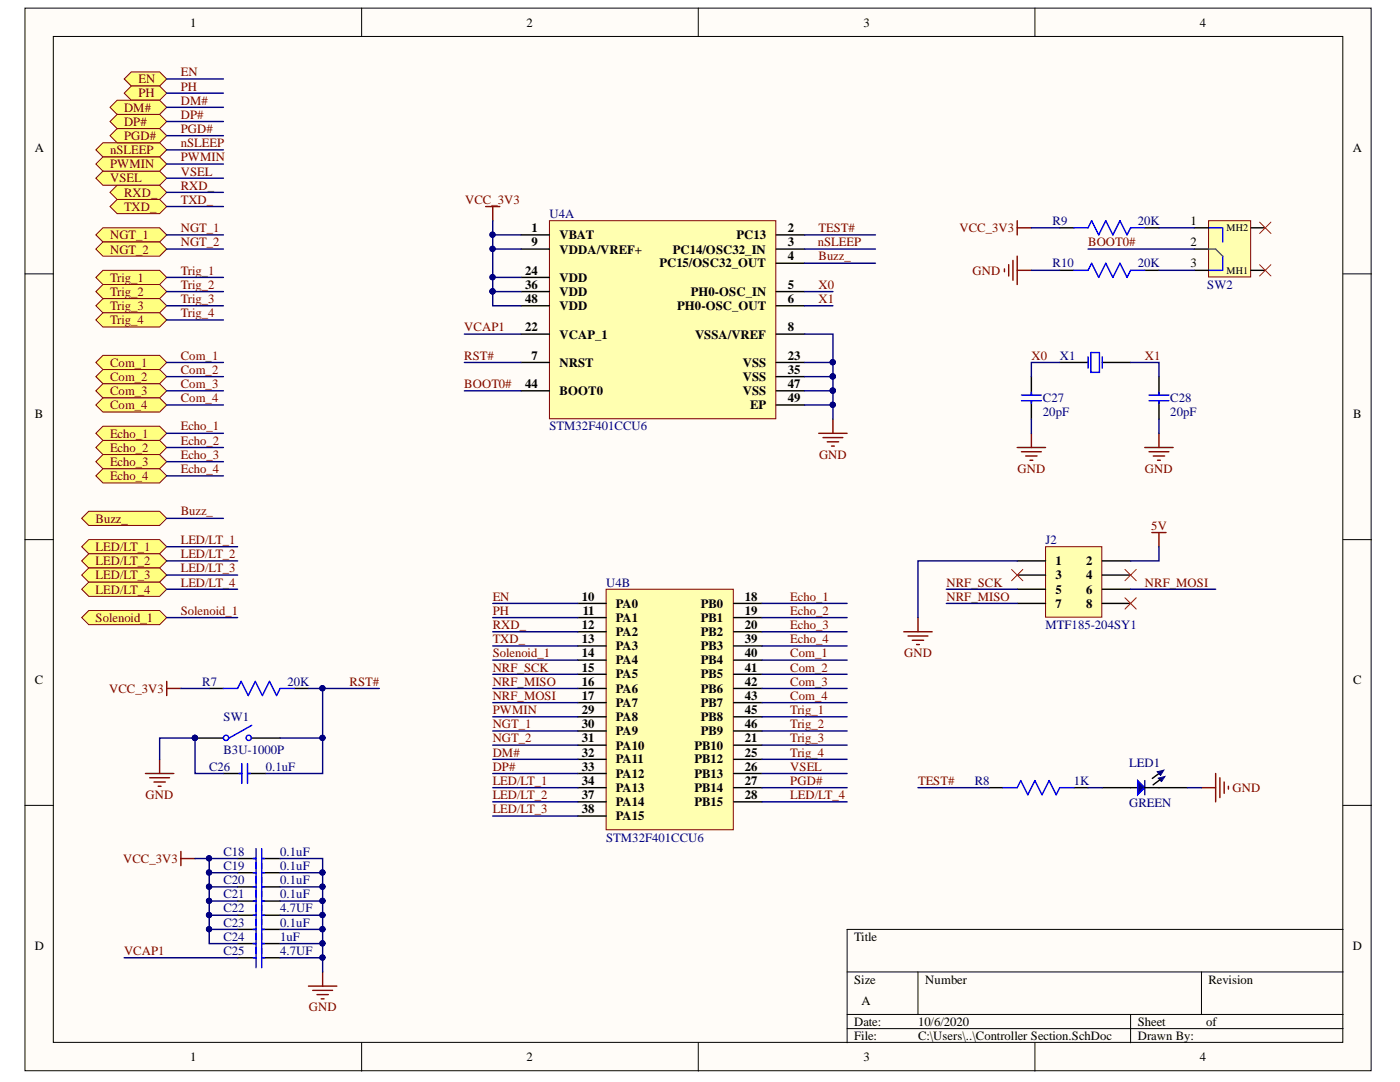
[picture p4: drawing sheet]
<svg xmlns="http://www.w3.org/2000/svg" width="279mm" height="216mm" viewBox="0 0 279 216" stroke-linecap="round" stroke-linejoin="round" font-family="sans-serif">
<defs><g id="words">
<g font-size="2.5">
<text x="37.9" y="5.3">1</text>
<text x="105.1" y="5.3">2</text>
<text x="172.3" y="5.3">3</text>
<text x="239.5" y="5.3">4</text>
<text x="6.9" y="30.4">A</text>
<text x="270" y="30.4">A</text>
<text x="106.1" y="46.3">1</text>
<text x="111.7" y="47.7">VBAT</text>
<text x="147" y="47.7">PC13</text>
<text x="157.2" y="46.3">2</text>
<text x="237.6" y="44.9">1</text>
<text x="106.1" y="49.1">9</text>
<text x="111.7" y="50.6">VDDA/VREF+</text>
<text x="131.6" y="53.4">PC15/OSC32_OUT</text>
<text x="134.3" y="50.6">PC14/OSC32_IN</text>
<text x="157.2" y="49.1">3</text>
<text x="157.2" y="51.9">4</text>
<text x="237.6" y="49.1">2</text>
<text x="237.6" y="53.4">3</text>
<text x="104.8" y="54.8">24</text>
<text x="104.8" y="57.6">36</text>
<text x="111.7" y="56.2">VDD</text>
<text x="111.7" y="59">VDD</text>
<text x="137.9" y="59">PH0-OSC_IN</text>
<text x="157.2" y="57.6">5</text>
<text x="104.8" y="60.5">48</text>
<text x="111.7" y="61.9">VDD</text>
<text x="135.2" y="61.9">PH0-OSC_OUT</text>
<text x="157.2" y="60.5">6</text>
<text x="104.8" y="66.1">22</text>
<text x="106.1" y="71.8">7</text>
<text x="111.7" y="67.6">VCAP_1</text>
<text x="138.7" y="67.6">VSSA/VREF</text>
<text x="157.2" y="66.1">8</text>
<text x="157.2" y="71.8">23</text>
<text x="104.8" y="77.4">44</text>
<text x="111.7" y="73.2">NRST</text>
<text x="148.2" y="73.2">VSS</text>
<text x="148.2" y="76">VSS</text>
<text x="157.2" y="74.6">35</text>
<text x="157.2" y="77.4">47</text>
<text x="6.9" y="83.4">B</text>
<text x="111.7" y="78.9">BOOT0</text>
<text x="148.2" y="78.9">VSS</text>
<text x="149.7" y="81.7">EP</text>
<text x="157.2" y="80.2">49</text>
<text x="270.1" y="83.4">B</text>
<text x="210.7" y="112.8">1</text>
<text x="216.8" y="112.8">2</text>
<text x="116.1" y="119.8">10</text>
<text x="148.7" y="119.8">18</text>
<text x="210.7" y="115.6">3</text>
<text x="210.7" y="118.5">5</text>
<text x="216.8" y="115.6">4</text>
<text x="216.8" y="118.5">6</text>
<text x="116.1" y="125.5">12</text>
<text x="116.3" y="122.7">11</text>
<text x="122.9" y="121.3">PA0</text>
<text x="122.9" y="124.1">PA1</text>
<text x="139.9" y="121.3">PB0</text>
<text x="139.9" y="124.1">PB1</text>
<text x="148.7" y="122.7">19</text>
<text x="148.7" y="125.5">20</text>
<text x="210.7" y="121.3">7</text>
<text x="216.8" y="121.3">8</text>
<text x="116.1" y="128.4">13</text>
<text x="116.1" y="131.1">14</text>
<text x="122.9" y="126.9">PA2</text>
<text x="122.9" y="129.7">PA3</text>
<text x="139.9" y="126.9">PB2</text>
<text x="139.9" y="129.7">PB3</text>
<text x="148.7" y="128.4">39</text>
<text x="148.7" y="131.1">40</text>
<text x="6.9" y="136.5">C</text>
<text x="116.1" y="134">15</text>
<text x="116.1" y="136.8">16</text>
<text x="122.9" y="132.6">PA4</text>
<text x="122.9" y="135.4">PA5</text>
<text x="139.9" y="132.6">PB4</text>
<text x="139.9" y="135.4">PB5</text>
<text x="148.7" y="134">41</text>
<text x="148.7" y="136.8">42</text>
<text x="270.1" y="136.5">C</text>
<text x="116.1" y="139.7">17</text>
<text x="116.1" y="142.5">29</text>
<text x="122.9" y="138.2">PA6</text>
<text x="122.9" y="141">PA7</text>
<text x="122.9" y="143.9">PA8</text>
<text x="139.9" y="138.2">PB6</text>
<text x="139.9" y="141">PB7</text>
<text x="139.9" y="143.9">PB8</text>
<text x="148.7" y="139.7">43</text>
<text x="148.7" y="142.5">45</text>
<text x="116.1" y="145.3">30</text>
<text x="116.1" y="148.1">31</text>
<text x="122.9" y="146.7">PA9</text>
<text x="122.9" y="149.6">PA10</text>
<text x="138.6" y="149.6">PB10</text>
<text x="139.9" y="146.7">PB9</text>
<text x="148.7" y="148.1">21</text>
<text x="148.7" y="145.3">46</text>
<text x="116.1" y="151">32</text>
<text x="116.1" y="153.8">33</text>
<text x="122.9" y="152.3">PA11</text>
<text x="122.9" y="155.2">PA12</text>
<text x="138.6" y="152.3">PB12</text>
<text x="138.6" y="155.2">PB13</text>
<text x="148.7" y="151">25</text>
<text x="148.7" y="153.8">26</text>
<text x="116.1" y="156.6">34</text>
<text x="116.1" y="159.4">37</text>
<text x="122.9" y="158">PA13</text>
<text x="122.9" y="160.9">PA14</text>
<text x="138.6" y="158">PB14</text>
<text x="138.6" y="160.9">PB15</text>
<text x="148.7" y="156.6">27</text>
<text x="148.7" y="159.4">28</text>
<text x="116.1" y="162.3">38</text>
<text x="122.9" y="163.7">PA15</text>
<text x="6.9" y="189.5">D</text>
<text x="170.5" y="187.7">Title</text>
<text x="270" y="189.5">D</text>
<text x="170.5" y="196.3">Size</text>
<text x="184.7" y="196.3">Number</text>
<text x="241.2" y="196.3">Revision</text>
<text x="171.9" y="200.5">A</text>
<text x="170.5" y="204.7">Date:</text>
<text x="170.5" y="207.5">File:</text>
<text x="183.2" y="204.7">10/6/2020</text>
<text x="183.2" y="207.5">C:\Users\..\Controller Section.SchDoc</text>
<text x="227.1" y="204.7">Sheet</text>
<text x="227.1" y="207.5">Drawn By:</text>
<text x="240.7" y="204.7">of</text>
<text x="37.9" y="211.8">1</text>
<text x="105.1" y="211.8">2</text>
<text x="172.3" y="211.8">3</text>
<text x="239.5" y="211.8">4</text>
</g>
<g font-size="2.5" fill="#800000">
<text x="27.6" y="16.6">EN</text>
<text x="36.1" y="15.2">EN</text>
<text x="24.8" y="22.3">DM#</text>
<text x="27.6" y="19.4">PH</text>
<text x="36.1" y="18.1">PH</text>
<text x="36.1" y="20.9">DM#</text>
<text x="36.1" y="23.7">DP#</text>
<text x="24.8" y="28">PGD#</text>
<text x="24.8" y="25.1">DP#</text>
<text x="36.1" y="29.4">nSLEEP</text>
<text x="36.1" y="26.5">PGD#</text>
<text x="22" y="30.7">nSLEEP</text>
<text x="22" y="33.6">PWMIN</text>
<text x="36.1" y="35">VSEL</text>
<text x="36.1" y="32.2">PWMIN</text>
<text x="22" y="36.4">VSEL</text>
<text x="24.8" y="39.3">RXD_</text>
<text x="36.1" y="37.8">RXD_</text>
<text x="36.1" y="40.7">TXD_</text>
<text x="92.8" y="40.7">VCC_3V3</text>
<text x="22" y="47.7">NGT_1</text>
<text x="24.8" y="42.1">TXD_</text>
<text x="36.1" y="46.3">NGT_1</text>
<text x="163.4" y="46.3">TEST#</text>
<text x="191.5" y="46.3">VCC_3V3</text>
<text x="22" y="50.6">NGT_2</text>
<text x="36.1" y="49.1">NGT_2</text>
<text x="163.2" y="49.1">nSLEEP</text>
<text x="163.4" y="51.9">Buzz_</text>
<text x="217.2" y="49.1">BOOT0#</text>
<text x="22" y="56.2">Trig_1</text>
<text x="22" y="59">Trig_2</text>
<text x="36.1" y="54.8">Trig_1</text>
<text x="36.1" y="57.6">Trig_2</text>
<text x="163.4" y="57.6">X0</text>
<text x="194.1" y="54.8">GND</text>
<text x="22" y="61.9">Trig_3</text>
<text x="22" y="64.7">Trig_4</text>
<text x="36.1" y="60.5">Trig_3</text>
<text x="36.1" y="63.3">Trig_4</text>
<text x="163.4" y="60.5">X1</text>
<text x="36.1" y="71.8">Com_1</text>
<text x="92.7" y="71.8">RST#</text>
<text x="92.7" y="66.1">VCAP1</text>
<text x="205.9" y="71.8">X0</text>
<text x="228.5" y="71.8">X1</text>
<text x="22" y="73.2">Com_1</text>
<text x="22" y="76">Com_2</text>
<text x="36.1" y="74.6">Com_2</text>
<text x="36.1" y="77.4">Com_3</text>
<text x="92.7" y="77.4">BOOT0#</text>
<text x="22" y="78.9">Com_3</text>
<text x="22" y="81.7">Com_4</text>
<text x="36.1" y="80.2">Com_4</text>
<text x="22" y="87.3">Echo_1</text>
<text x="36.1" y="85.9">Echo_1</text>
<text x="36.1" y="88.8">Echo_2</text>
<text x="22" y="90.2">Echo_2</text>
<text x="22" y="93">Echo_3</text>
<text x="22" y="95.8">Echo_4</text>
<text x="36.1" y="91.5">Echo_3</text>
<text x="36.1" y="94.4">Echo_4</text>
<text x="163.5" y="91.5">GND</text>
<text x="203.1" y="94.4">GND</text>
<text x="228.5" y="94.4">GND</text>
<text x="19.1" y="104.3">Buzz_</text>
<text x="36.1" y="102.9">Buzz_</text>
<text x="229.8" y="105.7">5V</text>
<text x="19.1" y="109.9">LED/LT_1</text>
<text x="19.1" y="112.8">LED/LT_2</text>
<text x="36.1" y="108.5">LED/LT_1</text>
<text x="36.1" y="111.4">LED/LT_2</text>
<text x="19.1" y="115.6">LED/LT_3</text>
<text x="19.1" y="118.5">LED/LT_4</text>
<text x="36.1" y="114.2">LED/LT_3</text>
<text x="36.1" y="117">LED/LT_4</text>
<text x="98.3" y="119.8">EN</text>
<text x="157.7" y="119.8">Echo_1</text>
<text x="188.9" y="117">NRF_SCK</text>
<text x="188.9" y="119.8">NRF_MISO</text>
<text x="228.5" y="117">NRF_MOSI</text>
<text x="19.1" y="124.1">Solenoid_1</text>
<text x="36.1" y="122.7">Solenoid_1</text>
<text x="98.3" y="122.7">PH</text>
<text x="98.3" y="125.5">RXD_</text>
<text x="157.7" y="122.7">Echo_2</text>
<text x="157.7" y="125.5">Echo_3</text>
<text x="98.3" y="131.1">Solenoid_1</text>
<text x="98.3" y="128.4">TXD_</text>
<text x="157.7" y="128.4">Echo_4</text>
<text x="157.7" y="131.1">Com_1</text>
<text x="180.4" y="131.1">GND</text>
<text x="69.8" y="136.8">RST#</text>
<text x="98.3" y="134">NRF_SCK</text>
<text x="98.3" y="136.8">NRF_MISO</text>
<text x="157.7" y="134">Com_2</text>
<text x="157.7" y="136.8">Com_3</text>
<text x="21.8" y="138.2">VCC_3V3</text>
<text x="98.3" y="139.7">NRF_MOSI</text>
<text x="98.3" y="142.5">PWMIN</text>
<text x="157.7" y="139.7">Com_4</text>
<text x="157.7" y="142.5">Trig_1</text>
<text x="98.3" y="145.3">NGT_1</text>
<text x="98.3" y="148.1">NGT_2</text>
<text x="157.7" y="145.3">Trig_2</text>
<text x="157.7" y="148.1">Trig_3</text>
<text x="98.3" y="151">DM#</text>
<text x="98.3" y="153.8">DP#</text>
<text x="157.7" y="151">Trig_4</text>
<text x="157.7" y="153.8">VSEL</text>
<text x="29.1" y="159.4">GND</text>
<text x="98.3" y="156.6">LED/LT_1</text>
<text x="98.3" y="159.4">LED/LT_2</text>
<text x="157.7" y="159.4">LED/LT_4</text>
<text x="157.7" y="156.6">PGD#</text>
<text x="183.2" y="156.6">TEST#</text>
<text x="246" y="158">GND</text>
<text x="98.3" y="162.3">LED/LT_3</text>
<text x="24.6" y="172.2">VCC_3V3</text>
<text x="24.8" y="190.6">VCAP1</text>
<text x="61.7" y="201.8">GND</text>
</g>
<g font-size="2.5" fill="#000080">
<text x="109.6" y="43.5">U4A</text>
<text x="210.1" y="44.9">R9</text>
<text x="227.1" y="44.9">20K</text>
<text x="210.1" y="53.4">R10</text>
<text x="227.1" y="53.4">20K</text>
<text x="240.9" y="57.6">SW2</text>
<text x="211.5" y="71.8">X1</text>
<text x="208.1" y="80.2">C27</text>
<text x="208.1" y="83.1">20pF</text>
<text x="233.6" y="80.2">C28</text>
<text x="233.6" y="83.1">20pF</text>
<text x="109.6" y="85.9">STM32F401CCU6</text>
<text x="208.6" y="108.5">J2</text>
<text x="121" y="117">U4B</text>
<text x="208.6" y="125.5">MTF185-204SY1</text>
<text x="40.4" y="136.8">R7</text>
<text x="57.4" y="136.8">20K</text>
<text x="44.6" y="143.9">SW1</text>
<text x="41.7" y="153.8">C26</text>
<text x="44.6" y="150.4">B3U-1000P</text>
<text x="53" y="153.8">0.1uF</text>
<text x="225.4" y="153.1">LED1</text>
<text x="194.5" y="156.6">R8</text>
<text x="214.3" y="156.6">1K</text>
<text x="225.4" y="161.1">GREEN</text>
<text x="121" y="168">STM32F401CCU6</text>
<text x="44.6" y="170.8">C18</text>
<text x="44.6" y="173.6">C19</text>
<text x="55.9" y="170.8">0.1uF</text>
<text x="55.9" y="173.6">0.1uF</text>
<text x="44.6" y="176.4">C20</text>
<text x="44.6" y="179.3">C21</text>
<text x="55.9" y="176.4">0.1uF</text>
<text x="55.9" y="179.3">0.1uF</text>
<text x="44.6" y="182.1">C22</text>
<text x="44.6" y="184.9">C23</text>
<text x="55.9" y="182.1">4.7UF</text>
<text x="55.9" y="184.9">0.1uF</text>
<text x="44.6" y="187.7">C24</text>
<text x="44.6" y="190.6">C25</text>
<text x="55.9" y="187.7">1uF</text>
<text x="55.9" y="190.6">4.7UF</text>
</g>
<g font-size="2">
<text x="244.8" y="46.1">MH2</text>
<text x="244.8" y="54.6">MH1</text>
</g>
</g></defs>
<g fill="#fffcf8" stroke="#000" stroke-width=".2">
<path d="M5 1.6h268.6v212.1h-268.6z"/>
<path d="M10.6 7.3h257.4v200.7h-257.4z"/>
</g>
<g fill="none" stroke="#000" stroke-width=".2">
<path d="M72.2 1.6v5.7M139.4 1.6v5.7M206.5 1.6v5.7M5 54.6h5.6M268.1 54.6h5.6M5 107.7h5.6M268.1 107.7h5.6M5 160.7h5.6M268.1 160.7h5.6M169.1 193.9h99M183.2 193.9v8.5M239.8 193.9v8.5"/>
<path d="M268.1 185.5h-99v22.6M72.2 208.1v5.6M139.4 208.1v5.6M169.1 202.4h99M169.1 205.3h99M206.5 208.1v5.6M225.6 202.4v5.7"/>
</g>
<path d="M109.7 44h45.1v39.6h-45.1z" fill="#ffffb0" stroke="#800000" stroke-width=".2"/>
<g fill="none" stroke="#000" stroke-width=".28">
<path d="M104 46.9h5.7M104 49.7h5.7M104 58.2h5.7M104 55.4h5.7M154.9 46.9h5.7M154.9 49.7h5.7M154.9 52.5h5.7M154.9 58.2h5.7M104 61h5.7M104 72.3h5.7M104 66.7h5.7M104 78h5.7"/>
<path d="M154.9 61h5.7M154.9 72.3h5.7M154.9 66.7h5.7M154.9 75.2h5.7M154.9 78h5.7M154.9 80.8h5.7"/>
</g>
<path d="M121 117.6h25.3v48h-25.3z" fill="#ffffb0" stroke="#800000" stroke-width=".2"/>
<g fill="none" stroke="#000" stroke-width=".28">
<path d="M41.8 137.4h2.8M58.7 137.4h2.9M115.3 120.4h5.7M115.3 123.2h5.7M115.3 126.1h5.7M115.3 128.9h5.7M115.3 131.7h5.7M115.3 134.5h5.7M115.3 137.4h5.7M146.4 120.4h5.7M146.4 123.2h5.7M146.4 126.1h5.7"/>
<path d="M146.4 128.9h5.7M146.4 131.7h5.7M146.4 134.5h5.7M146.4 137.4h5.7M38.9 147.3h5.7M50.2 147.3h5.7M115.3 140.2h5.7M115.3 148.7h5.7M115.3 151.5h5.7M115.3 154.3h5.7M115.3 157.2h5.7M115.3 160h5.7"/>
<path d="M115.3 143h5.7M115.3 145.9h5.7M146.4 140.2h5.7M146.4 148.7h5.7M146.4 151.5h5.7M146.4 154.3h5.7M146.4 157.2h5.7M146.4 160h5.7M146.4 143h5.7M146.4 145.9h5.7M115.3 162.8h5.7"/>
</g>
<path d="M33.3 136v2.8M33.3 137.4h2.8M29 154.3h5.7M29.9 155.2h3.9M30.7 156h2.3M31.6 156.9h.5M31.9 151.5v2.8M36.1 169.9v2.8M36.1 171.3h2.8" fill="none" stroke="#800000" stroke-width=".28"/>
<g fill="none" stroke="#00f" stroke-width=".28">
<path d="M44.6 137.4h2.8l.7-1.4 1.4 2.8 1.5-2.8 1.4 2.8 1.4-2.8 1.4 2.8 .7-1.4h2.8M50.2 144.7l-4.5 2.6"/>
<circle cx="45.1" cy="147.2" r=".52"/>
<circle cx="49.6" cy="147.2" r=".52"/>
</g>
<circle cx="38.9" cy="147.2" r=".52" fill="#000080" stroke="#000080" stroke-width=".2"/>
<path d="M241.2 44h8.4v11.3h-8.4z" fill="#ffffb0" stroke="#800000" stroke-width=".2"/>
<g fill="none" stroke="#00f" stroke-width=".28">
<path d="M214.3 53.9h2.8l.8-1.4 1.4 2.9 1.4-2.9 1.4 2.9 1.4-2.9 1.4 2.9 .7-1.5h2.9M214.3 45.5h2.8l.8-1.5 1.4 2.9 1.4-2.9 1.4 2.9 1.4-2.9 1.4 2.9 .7-1.4h2.9M241.2 53.9h2.6M241.2 45.5h2.6M244 45.5v2.8M244 51.1v2.8M203.9 78.8h3.9M203.9 80h3.9M205.8 78.3v.5M205.8 80v.5M217.1 71.2v2.3M217.7 70.3h1.7v4h-1.7z"/>
<path d="M220 71.2v2.3M229.3 78.8h4M229.3 80h4M231.3 78.3v.5M231.3 80v.5M200.2 157.2h2.8l.7-1.4 1.4 2.8 1.4-2.8 1.5 2.8 1.4-2.8 1.4 2.8 .7-1.4h2.8"/>
</g>
<g fill="none" stroke="#000" stroke-width=".28">
<path d="M211.5 45.5h2.8M211.5 53.9h2.8M228.5 45.5h2.8M228.5 53.9h2.8M238.4 45.5h2.8M238.4 49.7h2.8M238.4 53.9h2.8M249.7 45.5h2.8M249.7 53.9h2.8M205.8 75.2v3.6M205.8 80v3.6M211.5 72.3h5.6"/>
<path d="M220 72.3h5.6M231.3 75.2v3.6M231.3 80v3.6M197.3 157.2h2.9M214.3 157.2h2.8"/>
</g>
<path d="M241.2 49.7h1.4l1.4 1.4" fill="none" stroke="#00a36e" stroke-width=".28"/>
<path d="M251.4 52.8l2.2 2.3M251.4 44.3l2.2 2.3M253.6 52.8l-2.2 2.3M253.6 44.3l-2.2 2.3" fill="none" stroke="#f00" stroke-width=".2"/>
<g fill="none" stroke="#800000" stroke-width=".28">
<path d="M96.9 41.2h2.9M98.3 41.2v2.8M200.5 53.7v.5M201.3 52.8v2.3M202.2 52v3.9M203 44v2.9M203 51.1v5.7M203 53.9h2.8M203 45.5h2.8M163.4 86.5h5.7M164.2 87.3h4M165.1 88.2h2.3"/>
<path d="M165.9 89h.6M166.2 83.6v2.9M203 89.3h5.7M203.9 90.1h3.9M204.7 91h2.3M205.6 91.8h.5M205.8 86.5v2.8M228.5 89.3h5.6M229.3 90.1h4M230.2 91h2.2M231 91.8h.6M231.3 86.5v2.8"/>
<path d="M239.8 157.2h2.8M242.6 154.3v5.7M243.5 155.2v4M244.3 156v2.3M245.2 156.9v.6M61.6 196.8h5.6M62.4 197.6h4M63.3 198.5h2.2M64.1 199.3h.6M64.4 193.9v2.9"/>
</g>
<path d="M208.7 109.1h11.2v14h-11.2z" fill="#ffffb0" stroke="#800000" stroke-width=".2"/>
<path d="M203 111.9h5.7M203 114.7h5.7M203 117.6h5.7M220 111.9h5.6M220 114.7h5.6M220 117.6h5.6M203 120.4h5.7M220 120.4h5.6" fill="none" stroke="#000" stroke-width=".28"/>
<path d="M229.9 106.3h2.8M231.3 106.3v2.8M180.4 126.1h5.6M181.2 126.9h4M182.1 127.8h2.2M182.9 128.6h.6M183.2 123.2v2.9" fill="none" stroke="#800000" stroke-width=".28"/>
<path d="M201.9 113.6l2.2 2.3M204.1 113.6l-2.2 2.3M224.5 113.6l2.3 2.3M224.5 119.3l2.3 2.2M226.8 113.6l-2.3 2.3M226.8 119.3l-2.3 2.2" fill="none" stroke="#f00" stroke-width=".2"/>
<g fill="#ffff80" stroke="#800000" stroke-width=".2">
<path d="M24.8 15.8l1.4-1.5h5.7l1.4 1.5-1.4 1.4h-5.7z" fill-rule="evenodd"/>
<path d="M24.8 18.6l1.4-1.4h5.7l1.4 1.4-1.4 1.4h-5.7z" fill-rule="evenodd"/>
<path d="M19.1 29.9l1.4-1.4h11.4l1.4 1.4-1.4 1.4h-11.4z" fill-rule="evenodd"/>
<path d="M19.1 35.6l1.4-1.5h11.4l1.4 1.5-1.4 1.4h-11.4z" fill-rule="evenodd"/>
<path d="M22 27.1l1.4-1.4h8.5l1.4 1.4-1.4 1.4h-8.5z" fill-rule="evenodd"/>
<path d="M19.1 46.9l1.4-1.4h11.4l1.4 1.4-1.4 1.4h-11.4z" fill-rule="evenodd"/>
<path d="M19.1 49.7l1.4-1.4h11.4l1.4 1.4-1.4 1.4h-11.4z" fill-rule="evenodd"/>
<path d="M19.1 55.4l1.4-1.5h11.4l1.4 1.5-1.4 1.4h-11.4z" fill-rule="evenodd"/>
<path d="M19.1 58.2l1.4-1.4h11.4l1.4 1.4-1.4 1.4h-11.4z" fill-rule="evenodd"/>
<path d="M19.1 61l1.4-1.4h11.4l1.4 1.4-1.4 1.4h-11.4z" fill-rule="evenodd"/>
<path d="M19.1 63.8l1.4-1.4h11.4l1.4 1.4-1.4 1.5h-11.4z" fill-rule="evenodd"/>
<path d="M19.1 72.3l1.4-1.4h11.4l1.4 1.4-1.4 1.4h-11.4z" fill-rule="evenodd"/>
<path d="M19.1 75.2l1.4-1.5h11.4l1.4 1.5-1.4 1.4h-11.4z" fill-rule="evenodd"/>
<path d="M19.1 78l1.4-1.4h11.4l1.4 1.4-1.4 1.4h-11.4z" fill-rule="evenodd"/>
<path d="M19.1 80.8l1.4-1.4h11.4l1.4 1.4-1.4 1.4h-11.4z" fill-rule="evenodd"/>
<path d="M19.1 86.5l1.4-1.4h11.4l1.4 1.4-1.4 1.4h-11.4z" fill-rule="evenodd"/>
<path d="M19.1 89.3l1.4-1.4h11.4l1.4 1.4-1.4 1.4h-11.4z" fill-rule="evenodd"/>
<path d="M19.1 92.1l1.4-1.4h11.4l1.4 1.4-1.4 1.4h-11.4z" fill-rule="evenodd"/>
<path d="M19.1 95l1.4-1.5h11.4l1.4 1.5-1.4 1.4h-11.4z" fill-rule="evenodd"/>
<path d="M16.3 103.4l1.4-1.4h14.2l1.4 1.4-1.4 1.4h-14.2z" fill-rule="evenodd"/>
<path d="M16.3 109.1l1.4-1.4h14.2l1.4 1.4-1.4 1.4h-14.2z" fill-rule="evenodd"/>
<path d="M16.3 111.9l1.4-1.4h14.2l1.4 1.4-1.4 1.4h-14.2z" fill-rule="evenodd"/>
<path d="M16.3 114.7l1.4-1.4h14.2l1.4 1.4-1.4 1.5h-14.2z" fill-rule="evenodd"/>
<path d="M16.3 117.6l1.4-1.4h14.2l1.4 1.4-1.4 1.4h-14.2z" fill-rule="evenodd"/>
<path d="M16.3 123.2l1.4-1.4h14.2l1.4 1.4-1.4 1.4h-14.2z" fill-rule="evenodd"/>
<path d="M22 21.4l1.4-1.4h8.5l1.4 1.4-1.4 1.4h-8.5z" fill-rule="evenodd"/>
<path d="M22 24.2l1.4-1.4h8.5l1.4 1.4-1.4 1.5h-8.5z" fill-rule="evenodd"/>
<path d="M19.1 32.7l1.4-1.4h11.4l1.4 1.4-1.4 1.4h-11.4z" fill-rule="evenodd"/>
<path d="M22 38.4l1.4-1.4h8.5l1.4 1.4-1.4 1.4h-8.5z" fill-rule="evenodd"/>
<path d="M22 41.2l1.4-1.4h8.5l1.4 1.4-1.4 1.4h-8.5z" fill-rule="evenodd"/>
</g>
<path d="M220 157.2h7M231.3 157.2h5.7" fill="none" stroke="#000" stroke-width=".28"/>
<path d="M227 155.8l1.5 1.4-1.5 1.4z" fill="#0c0087"/>
<path d="M227 155.8l1.5 1.4-1.5 1.4z" fill="none" stroke="#00f" stroke-width=".28"/>
<path d="M228.5 155.8v2.8" fill="none" stroke="#11037f" stroke-width=".28"/>
<path d="M228.5 157.2h2.8M231.3 154.3l-1.3 1" fill="none" stroke="#000" stroke-width=".28"/>
<path d="M231 154l1.3-.3-.7 1z" fill-rule="evenodd" fill="#0c0087"/>
<path d="M231 154l1.3-.3-.7 1z" fill="none" stroke="#0c0087" stroke-width=".2"/>
<path d="M231.2 155.3l1.3-.4-.7 1z" fill="#0c0087"/>
<path d="M231.2 155.3l1.3-.4-.7 1z" fill="none" stroke="#0c0087" stroke-width=".2"/>
<g fill="none" stroke="#000" stroke-width=".28">
<path d="M44.6 154.3h3.7M49.4 154.3h3.7M231.5 155.6l-1.4 1M47.4 171.3h3.7M47.4 174.1h3.7M47.4 177h3.7M47.4 179.8h3.7M52.2 171.3h3.7M52.2 174.1h3.7M52.2 177h3.7M52.2 179.8h3.7M47.4 182.6h3.7"/>
<path d="M47.4 185.5h3.7M47.4 188.3h3.7M47.4 191.1h3.7M52.2 182.6h3.7M52.2 185.5h3.7M52.2 188.3h3.7M52.2 191.1h3.7"/>
</g>
<g fill="none" stroke="#00f" stroke-width=".28">
<path d="M47.7 154.3h.6M48.3 152.4v3.9M49.4 152.4v3.9M49.4 154.3h.6M50.5 171.3h.6M50.5 174.1h.6M50.5 177h.6M50.5 179.8h.6M51.1 169.3v23.8M52.2 169.3v23.8M52.2 171.3h.6M52.2 174.1h.6"/>
<path d="M52.2 177h.6M52.2 179.8h.6M50.5 182.6h.6M50.5 185.5h.6M50.5 188.3h.6M50.5 191.1h.6M52.2 182.6h.6M52.2 185.5h.6M52.2 188.3h.6M52.2 191.1h.6"/>
</g>
<g fill="none" stroke="#000080" stroke-width=".28">
<path d="M33.3 15.8h11.3M33.3 18.6h11.3M33.3 29.9h11.3M33.3 35.6h11.3M33.3 27.1h11.3M33.3 21.4h11.3M33.3 24.2h11.3M33.3 32.7h11.3M33.3 38.4h11.3M33.3 49.7h11.3M33.3 58.2h11.3M33.3 46.9h11.3"/>
<path d="M33.3 55.4h11.3M33.3 41.2h11.3M98.3 58.2v2.8h5.7M98.3 44v2.9h5.7M98.3 46.9v8.5M98.3 49.7h5.7M98.3 58.2h5.7M104 55.4h-5.7v2.8M160.6 49.7h14.1M160.6 58.2h5.6M160.6 46.9h14.1M160.6 52.5h14.1"/>
<path d="M205.8 53.9h5.7M205.8 45.5h5.7M217.1 49.7h21.3M231.3 53.9h7.1M231.3 45.5h7.1M33.3 72.3h11.3M33.3 78h11.3M33.3 75.2h11.3M33.3 61h11.3M33.3 63.8h11.3M92.7 72.3h11.3M92.7 78h11.3"/>
<path d="M92.7 66.7h11.3M160.6 66.7h5.6v8.5M160.6 72.3h5.6M160.6 78h5.6M160.6 75.2h5.6M160.6 61h5.6M166.2 75.2v5.6M211.5 72.3h-5.7v2.9M225.6 72.3h5.7v2.9M33.3 86.5h11.3M33.3 89.3h11.3M33.3 92.1h11.3"/>
<path d="M33.3 95h11.3M33.3 80.8h11.3M160.6 80.8h5.6v2.8M205.8 83.6v2.9M231.3 83.6v2.9M33.3 117.6h14.1M33.3 103.4h11.3M33.3 109.1h14.1M33.3 111.9h14.1M33.3 114.7h14.1M188.9 117.6h14.1M203 111.9h-19.8v11.3"/>
<path d="M225.6 117.6h17M231.3 109.1v2.8h-5.7M33.3 123.2h14.1M36.1 137.4h5.7M61.6 137.4h14.1M64.4 137.4v9.9M98.3 137.4h17M98.3 134.5h17M98.3 120.4h17M98.3 123.2h17M98.3 131.7h17M98.3 126.1h17"/>
<path d="M98.3 128.9h17M152.1 137.4h17M152.1 134.5h17M152.1 120.4h17M152.1 123.2h17M152.1 131.7h17M152.1 126.1h17M152.1 128.9h17M188.9 120.4h14.1M31.9 151.5v-4.2h7v7h5.7M55.9 147.3h8.5v7h-11.3M98.3 157.2h17"/>
<path d="M98.3 140.2h17M98.3 151.5h17M98.3 154.3h17M98.3 143h17M98.3 145.9h17M98.3 148.7h17M98.3 160h17M152.1 157.2h17M152.1 140.2h17M152.1 151.5h17M152.1 154.3h17M152.1 143h17"/>
<path d="M152.1 145.9h17M152.1 148.7h17M152.1 160h17M183.2 157.2h14.1M217.1 157.2h2.9M237 157.2h2.8M38.9 171.3h2.9M41.8 179.8v2.8h5.6M41.8 177h5.6M47.4 171.3h-5.6v2.8M47.4 174.1h-5.6v5.7h5.6M55.9 171.3h8.5v17h-8.5"/>
<path d="M55.9 174.1h8.5M55.9 177h8.5M55.9 179.8h8.5M98.3 162.8h17M24.8 191.1h22.6M41.8 182.6v2.9M47.4 185.5h-5.6v2.8h5.6M55.9 191.1h8.5v2.8M55.9 182.6h8.5M55.9 185.5h8.5M64.4 188.3v2.8"/>
</g>
<g fill="#000080" stroke="#000080" stroke-width=".2">
<circle cx="98.3" cy="58.1" r=".52"/>
<circle cx="64.3" cy="174.1" r=".52"/>
<circle cx="64.3" cy="176.9" r=".52"/>
<circle cx="64.3" cy="179.8" r=".52"/>
<circle cx="41.7" cy="176.9" r=".52"/>
<circle cx="41.7" cy="174.1" r=".52"/>
<circle cx="41.7" cy="171.3" r=".52"/>
<circle cx="64.3" cy="182.6" r=".52"/>
<circle cx="41.7" cy="182.6" r=".52"/>
<circle cx="41.7" cy="179.8" r=".52"/>
<circle cx="98.3" cy="49.7" r=".52"/>
<circle cx="98.3" cy="55.3" r=".52"/>
<circle cx="98.3" cy="46.8" r=".52"/>
<circle cx="64.3" cy="185.4" r=".52"/>
<circle cx="41.7" cy="185.4" r=".52"/>
<circle cx="38.9" cy="147.2" r=".52"/>
<circle cx="64.3" cy="147.2" r=".52"/>
<circle cx="64.3" cy="137.3" r=".52"/>
<circle cx="166.2" cy="75.1" r=".52"/>
<circle cx="166.2" cy="77.9" r=".52"/>
<circle cx="166.2" cy="72.3" r=".52"/>
<circle cx="166.2" cy="80.8" r=".52"/>
<circle cx="64.3" cy="188.2" r=".52"/>
<circle cx="64.3" cy="191.1" r=".52"/>
</g>
<use href="#words"/>
</svg>
